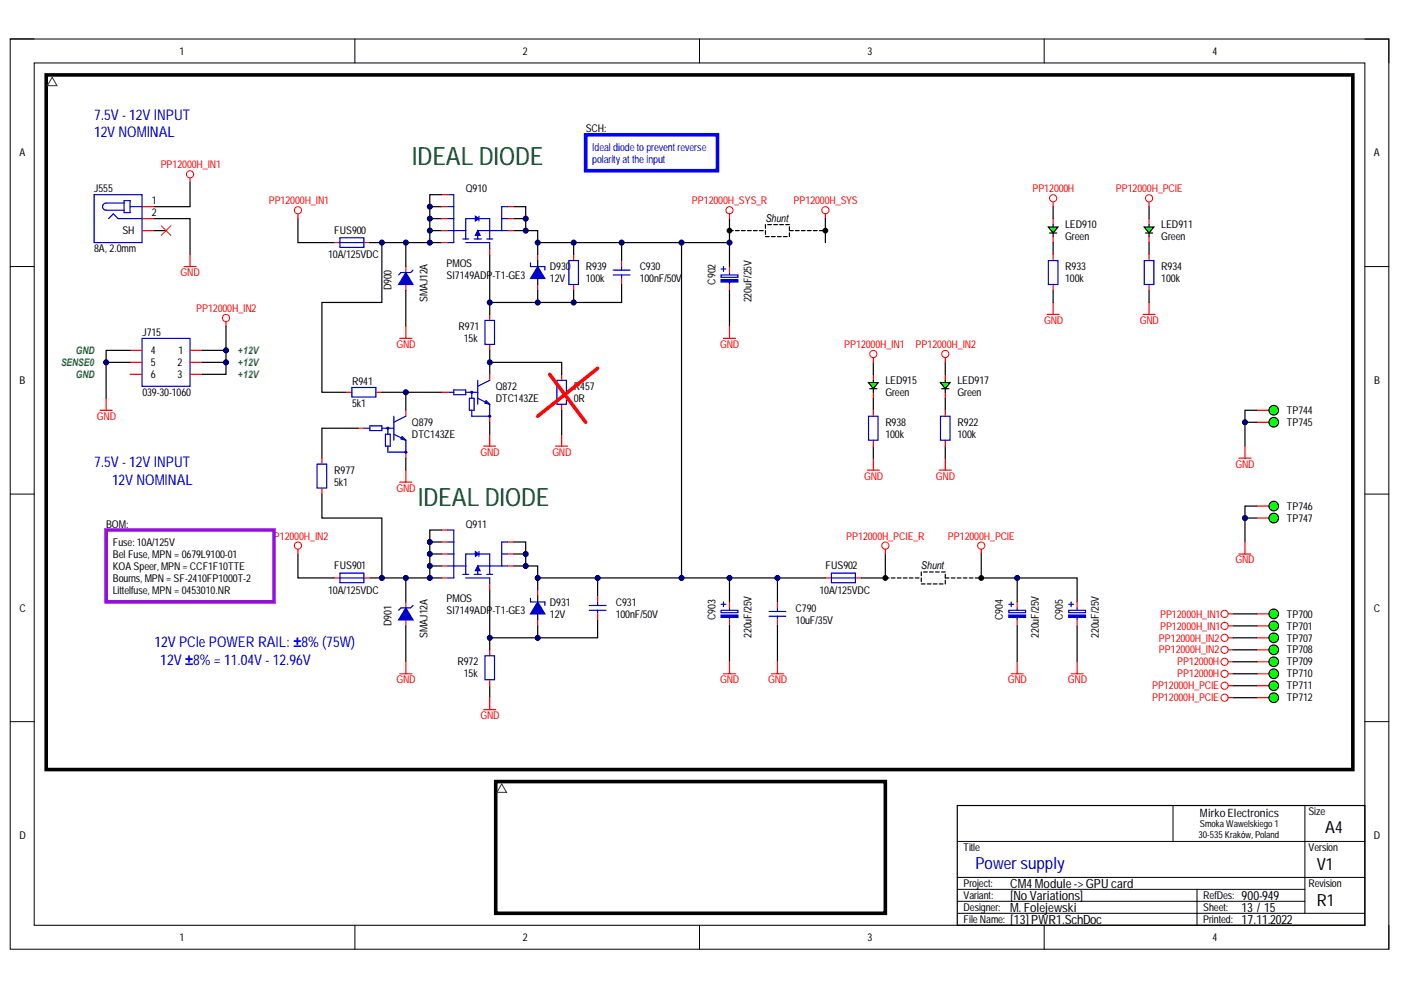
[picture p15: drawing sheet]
<svg xmlns="http://www.w3.org/2000/svg" width="297mm" height="210mm" viewBox="0 0 297 210" stroke-linecap="round" stroke-linejoin="round" font-family="sans-serif">
<defs><g id="words">
<g font-size="5.3" fill="#060">
<text x="87.3" y="35.1">IDEAL DIODE</text>
<text x="88.6" y="107.4">IDEAL DIODE</text>
</g>
<g font-size="3.5">
<text x="281" y="176.6">A4</text>
<text x="279.2" y="184.5">V1</text>
<text x="279.2" y="192.1">R1</text>
</g>
<text font-size="3.5" fill="#00c" x="206.8" y="184.3">Power supply</text>
<g font-size="3.1" fill="#00f">
<text x="20" y="25.3">7.5V - 12V INPUT</text>
<text x="20" y="29.1">12V NOMINAL</text>
<text x="20" y="99">7.5V - 12V INPUT</text>
<text x="23.8" y="102.8">12V NOMINAL</text>
<text x="32.7" y="137.1">12V PCIe POWER RAIL: ±8% (75W)</text>
<text x="34" y="140.9">12V ±8% = 11.04V - 12.96V</text>
</g>
<g font-size="2.7">
<text x="214.2" y="188.2">CM4 Module -&gt; GPU card</text>
<text x="214.2" y="190.8">[No Variations]</text>
<text x="263.2" y="190.8">900-949</text>
<text x="214.2" y="195.8">[13]PWR1.SchDoc</text>
<text x="214.2" y="193.3">M. Folejewski</text>
<text x="263.2" y="195.8">17.11.2022</text>
<text x="263.2" y="193.3">13 / 15</text>
</g>
<text font-size="2.4" x="254.4" y="173.3">Mirko Electronics</text>
<g font-size="2.3">
<text x="38" y="11.6">1</text>
<text x="110.9" y="11.6">2</text>
<text x="183.9" y="11.6">3</text>
<text x="257" y="11.6">4</text>
<text x="124.2" y="28">SCH:</text>
<text x="4.1" y="33.1">A</text>
<text x="291.3" y="33.1">A</text>
<text x="20" y="40.8">J555</text>
<text x="98.8" y="40.8">Q910</text>
<text x="32.2" y="43.3">1</text>
<text x="32.2" y="45.9">2</text>
<text x="162.3" y="47.1">Shunt</text>
<text x="20" y="53.5">8A, 2.0mm</text>
<text x="26" y="49.7">SH</text>
<text x="70.9" y="49.7">FUS900</text>
<text x="225.8" y="48.4">LED910</text>
<text x="225.8" y="50.9">Green</text>
<text x="246.2" y="48.4">LED911</text>
<text x="246.2" y="50.9">Green</text>
<text x="69.6" y="54.7">10A/125VDC</text>
<text x="94.7" y="59.1">SI7149ADP-T1-GE3</text>
<text x="94.7" y="56.5">PMOS</text>
<text x="116.6" y="57.3">D930</text>
<text x="116.6" y="59.8">12V</text>
<text x="124.2" y="57.3">R939</text>
<text x="124.2" y="59.8">100k</text>
<text x="135.6" y="57.3">C930</text>
<text x="135.6" y="59.8">100nF/50V</text>
<text x="225.8" y="57.3">R933</text>
<text x="225.8" y="59.8">100k</text>
<text x="246.2" y="57.3">R934</text>
<text x="246.2" y="59.8">100k</text>
<text x="83" y="61.6" transform="rotate(-90 83 61.6)">D900</text>
<text x="90.6" y="64.1" transform="rotate(-90 90.6 64.1)">SMAJ12A</text>
<text x="151.7" y="60.3" transform="rotate(-90 151.7 60.3)">C902</text>
<text x="159.3" y="64.1" transform="rotate(-90 159.3 64.1)">220uF/25V</text>
<text x="30.2" y="71.2">J715</text>
<text x="97.2" y="70">R971</text>
<text x="32" y="77.6">5</text>
<text x="32" y="75">4</text>
<text x="37.6" y="77.6">2</text>
<text x="37.9" y="75">1</text>
<text x="98.3" y="72.5">15k</text>
<text x="4.1" y="81.4">B</text>
<text x="30.2" y="84">039-30-1060</text>
<text x="32" y="80.1">6</text>
<text x="37.6" y="80.1">3</text>
<text x="74.7" y="81.7">R941</text>
<text x="105.1" y="82.7">Q872</text>
<text x="121.7" y="82.7">R457</text>
<text x="187.7" y="81.4">LED915</text>
<text x="187.7" y="84">Green</text>
<text x="203" y="81.4">LED917</text>
<text x="203" y="84">Green</text>
<text x="291.4" y="81.4">B</text>
<text x="74.7" y="86.3">5k1</text>
<text x="105.1" y="85.2">DTC143ZE</text>
<text x="121.7" y="85.2">0R</text>
<text x="272.9" y="87.8">TP744</text>
<text x="87.3" y="90.3">Q879</text>
<text x="87.3" y="92.8">DTC143ZE</text>
<text x="187.7" y="90.3">R938</text>
<text x="187.7" y="92.8">100k</text>
<text x="203" y="90.3">R922</text>
<text x="203" y="92.8">100k</text>
<text x="272.9" y="90.3">TP745</text>
<text x="70.9" y="100.4">R977</text>
<text x="70.9" y="103">5k1</text>
<text x="22.5" y="111.9">BOM:</text>
<text x="98.8" y="111.9">Q911</text>
<text x="272.9" y="108.1">TP746</text>
<text x="272.9" y="110.6">TP747</text>
<text x="23.9" y="115.8">Fuse: 10A/125V</text>
<text x="23.9" y="118.4">Bel Fuse, MPN = 0679L9100-01</text>
<text x="23.9" y="120.9">KOA Speer, MPN = CCF1F10TTE</text>
<text x="23.9" y="123.4">Bourns, MPN = SF-2410FP1000T-2</text>
<text x="23.9" y="126">Littelfuse, MPN = 0453010.NR</text>
<text x="69.6" y="125.9">10A/125VDC</text>
<text x="70.9" y="120.7">FUS901</text>
<text x="173.8" y="125.9">10A/125VDC</text>
<text x="175" y="120.7">FUS902</text>
<text x="195.3" y="120.7">Shunt</text>
<text x="4.1" y="129.7">C</text>
<text x="94.7" y="130.2">SI7149ADP-T1-GE3</text>
<text x="94.7" y="127.7">PMOS</text>
<text x="116.6" y="128.4">D931</text>
<text x="116.6" y="130.9">12V</text>
<text x="130.6" y="128.4">C931</text>
<text x="130.6" y="130.9">100nF/50V</text>
<text x="151.7" y="131.5" transform="rotate(-90 151.7 131.5)">C903</text>
<text x="168.7" y="129.7">C790</text>
<text x="212.7" y="131.5" transform="rotate(-90 212.7 131.5)">C904</text>
<text x="225.3" y="131.5" transform="rotate(-90 225.3 131.5)">C905</text>
<text x="272.9" y="130.9">TP700</text>
<text x="291.3" y="129.7">C</text>
<text x="83" y="132.7" transform="rotate(-90 83 132.7)">D901</text>
<text x="90.6" y="135.3" transform="rotate(-90 90.6 135.3)">SMAJ12A</text>
<text x="159.3" y="135.3" transform="rotate(-90 159.3 135.3)">220uF/25V</text>
<text x="168.7" y="132.2">10uF/35V</text>
<text x="220.3" y="135.3" transform="rotate(-90 220.3 135.3)">220uF/25V</text>
<text x="232.9" y="135.3" transform="rotate(-90 232.9 135.3)">220uF/25V</text>
<text x="272.9" y="133.5">TP701</text>
<text x="272.9" y="136">TP707</text>
<text x="97" y="141.1">R972</text>
<text x="98.3" y="143.6">15k</text>
<text x="272.9" y="138.6">TP708</text>
<text x="272.9" y="141.1">TP709</text>
<text x="272.9" y="143.6">TP710</text>
<text x="272.9" y="146.2">TP711</text>
<text x="272.9" y="148.7">TP712</text>
<text x="277.4" y="172.9">Size</text>
<text x="4.1" y="177.9">D</text>
<text x="291.3" y="177.9">D</text>
<text x="204.3" y="180.5">Title</text>
<text x="277.4" y="180.5">Version</text>
<text x="204.3" y="188.1">Project:</text>
<text x="204.3" y="190.6">Variant:</text>
<text x="255.1" y="190.6">RefDes:</text>
<text x="277.4" y="188.1">Revision</text>
<text x="204.3" y="195.7">File Name:</text>
<text x="204.3" y="193.1">Designer:</text>
<text x="255.1" y="195.7">Printed:</text>
<text x="255.1" y="193.1">Sheet:</text>
<text x="38" y="199.5">1</text>
<text x="110.9" y="199.5">2</text>
<text x="183.9" y="199.5">3</text>
<text x="257" y="199.5">4</text>
</g>
<g font-size="2.3" fill="#f00">
<text x="34.1" y="35.7">PP12000H_IN1</text>
<text x="218.9" y="40.8">PP12000H</text>
<text x="236.6" y="40.8">PP12000H_PCIE</text>
<text x="57" y="43.3">PP12000H_IN1</text>
<text x="146.7" y="43.3">PP12000H_SYS_R</text>
<text x="168.3" y="43.3">PP12000H_SYS</text>
<text x="38.3" y="58.5">GND</text>
<text x="41.6" y="66.2">PP12000H_IN2</text>
<text x="221.4" y="68.7">GND</text>
<text x="241.7" y="68.7">GND</text>
<text x="84" y="73.8">GND</text>
<text x="152.7" y="73.8">GND</text>
<text x="179" y="73.8">PP12000H_IN1</text>
<text x="194.1" y="73.8">PP12000H_IN2</text>
<text x="20.5" y="89">GND</text>
<text x="101.9" y="96.6">GND</text>
<text x="117.1" y="96.6">GND</text>
<text x="183.2" y="101.7">GND</text>
<text x="198.4" y="101.7">GND</text>
<text x="261.9" y="99.2">GND</text>
<text x="84" y="104.3">GND</text>
<text x="56.8" y="114.4">PP12000H_IN2</text>
<text x="179.4" y="114.4">PP12000H_PCIE_R</text>
<text x="201" y="114.4">PP12000H_PCIE</text>
<text x="261.9" y="119.5">GND</text>
<text x="246" y="130.9">PP12000H_IN1</text>
<text x="245.7" y="136">PP12000H_IN2</text>
<text x="246" y="133.5">PP12000H_IN1</text>
<text x="245.7" y="138.6">PP12000H_IN2</text>
<text x="249.6" y="143.6">PP12000H</text>
<text x="249.6" y="141.1">PP12000H</text>
<text x="84" y="144.9">GND</text>
<text x="152.7" y="144.9">GND</text>
<text x="162.9" y="144.9">GND</text>
<text x="213.7" y="144.9">GND</text>
<text x="226.4" y="144.9">GND</text>
<text x="244.3" y="146.2">PP12000H_PCIE</text>
<text x="244.3" y="148.7">PP12000H_PCIE</text>
<text x="101.9" y="152.5">GND</text>
</g>
<g font-size="2.3" fill="#00f">
<text x="125.6" y="32">Ideal diode to prevent reverse</text>
<text x="125.6" y="34.6">polarity at the input</text>
</g>
<g font-size="2.2" fill="#38761d">
<text x="12.9" y="77.6">SENSE0</text>
<text x="16.1" y="75">GND</text>
<text x="50.5" y="75">+12V</text>
<text x="50.5" y="77.6">+12V</text>
<text x="16.1" y="80.2">GND</text>
<text x="50.5" y="80.2">+12V</text>
</g>
<g font-size="2">
<text x="254.1" y="177.7">30-535 Kraków, Poland</text>
<text x="254.4" y="175.4">Smoka Wawelskiego 1</text>
</g>
</g></defs>
<path d="M2.2 8.3h292.3v193h-292.3z" fill="none" stroke="#000" stroke-width=".21"/>
<path d="M7.3 13.4h282.1v182.8h-282.1z" fill-rule="evenodd" fill="#fff"/>
<g fill="none" stroke="#000" stroke-width=".21">
<path d="M2.2 8.3h5.1M7.3 13.4h282.1v182.8h-282.1zM75.2 8.3v5M148.3 8.3v5M221.4 8.3v5.1M289.4 8.3h5.1v5.1M2.2 56.5h5.1M289.4 56.5h5.1M2.2 104.8h5.1M289.4 104.8h5.1M2.2 153h5.1M289.4 153h5.1"/>
<path d="M203 178.4h86.4M248.7 170.8v7.6M276.7 170.8v22.8M75.2 196.2v5.1M148.3 196.2v5.1M203 188.6h73.7M203 191.1h73.7M203 186h86.4M203 193.6h86.4M221.4 196.2v5.1M253.8 188.6v7.6M294.5 196.2v5.1"/>
</g>
<path d="M203 170.8h86.4v25.4h-86.4z" fill="none" stroke="#000" stroke-width=".25"/>
<path d="M9.8 15.9h277v147.3h-277zM105.1 165.7h82.6v27.9h-82.6z" fill="none" stroke="#000" stroke-width=".76"/>
<path d="M11.1 16.4l1 1.8h-2.1zM106.4 166.2l1 1.8h-2z" fill="none" stroke="#333" stroke-width=".21"/>
<path d="M20 41.3h10.1v10.1h-10.1z" fill-rule="evenodd" fill="#fff"/>
<path d="M20 41.3h10.1v10.1h-10.1zM23 46.4l1-1.1 1 1.1h5.1M26.3 43.1h-3.8a.76 .76 0 0 0-.8 .7 .76 .76 0 0 0 .8 .8h3.8M26.3 42.5h1.3v2.6h-1.3zM27.6 43.8h2.5M163.1 129.6h3.5M163.1 130.7h3.5M164.8 128.9v.7M164.8 130.7v.7" fill="none" stroke="#00c" stroke-width=".25"/>
<path d="M40.3 37.7v1M30.1 43.8h2.6M30.1 48.9h2.6M30.1 46.4h2.6M39 56.5h2.6M40.3 54v2.5M164.8 127.6v1.3M164.8 131.4v1.3M266.5 132.7h2.5" fill="none" stroke="#f00" stroke-width=".25"/>
<path d="M40.3 38.7v5.1h-7.6M32.7 46.4h7.6v7.6M32.7 48.9h2.5" fill="none" stroke="#000" stroke-width=".25"/>
<g fill="none" stroke="#f00" stroke-width=".21">
<path d="M34.2 47.9l2 2M36.2 47.9l-2 2"/>
<circle cx="40.3" cy="37" r=".76"/>
</g>
<circle cx="270.1" cy="132.7" r="1.02" fill="#0f0"/>
<g fill="none" stroke="#000" stroke-width=".25">
<path d="M261.4 132.7h5.1"/>
<circle cx="270.1" cy="132.7" r="1.02"/>
</g>
<circle cx="259.6" cy="142.9" r=".76" fill="none" stroke="#f00" stroke-width=".21"/>
<path d="M266.5 130.2h2.5M260.4 142.9h1" fill="none" stroke="#f00" stroke-width=".25"/>
<circle cx="270.1" cy="130.2" r="1.01" fill="#0f0"/>
<g fill="none" stroke="#000" stroke-width=".25">
<path d="M261.4 130.2h5.1"/>
<circle cx="270.1" cy="130.2" r="1.01"/>
</g>
<circle cx="259.6" cy="140.3" r=".76" fill="none" stroke="#f00" stroke-width=".21"/>
<path d="M266.5 87h2.5M260.4 140.3h1" fill="none" stroke="#f00" stroke-width=".25"/>
<circle cx="270.1" cy="87" r="1.01" fill="#0f0"/>
<circle cx="270.1" cy="87" r="1.01" fill="none" stroke="#000" stroke-width=".25"/>
<path d="M266.5 89.5h2.5" fill="none" stroke="#f00" stroke-width=".25"/>
<circle cx="270.1" cy="89.5" r="1.02" fill="#0f0"/>
<g fill="none" stroke="#000" stroke-width=".25">
<path d="M266.5 89.5h-2.5v5.1"/>
<circle cx="270.1" cy="89.5" r="1.02"/>
</g>
<circle cx="264" cy="89.5" r=".51" fill="#000080"/>
<circle cx="264" cy="89.5" r=".51" fill="none" stroke="#000080" stroke-width=".21"/>
<path d="M262.7 97.1h2.5M264 94.6v2.5" fill="none" stroke="#f00" stroke-width=".25"/>
<path d="M266.5 87h-2.5v2.5" fill="none" stroke="#000" stroke-width=".25"/>
<circle cx="264" cy="89.5" r=".51" fill="#000080"/>
<circle cx="264" cy="89.5" r=".51" fill="none" stroke="#000080" stroke-width=".21"/>
<circle cx="208" cy="115.7" r=".76" fill="none" stroke="#f00" stroke-width=".21"/>
<path d="M223.3 46.4v1.2M223.3 50.2v1.2M222 66.7h2.6M223.3 64.1v2.6M208 116.4v1.1" fill="none" stroke="#f00" stroke-width=".25"/>
<path d="M223.3 47.6v2.6" fill="none" stroke="#000" stroke-width=".25"/>
<path d="M222.3 48.1h2l-1 1.3z" fill="#0f0"/>
<path d="M222.3 48.1h2l-1 1.3zM222.5 49.4h1.5M223.3 43.8v2.6M223.3 51.4v2.6M243.6 47.6v2.6M223.3 61.6v2.5" fill="none" stroke="#000" stroke-width=".25"/>
<path d="M243.6 46.4v1.2M243.6 50.2v1.2M242.4 66.7h2.5M243.6 64.1v2.6" fill="none" stroke="#f00" stroke-width=".25"/>
<path d="M242.6 48.1h2l-1 1.3z" fill="#0f0"/>
<path d="M242.6 48.1h2l-1 1.3zM242.9 49.4h1.5M243.6 43.8v2.6M243.6 51.4v2.6M243.6 61.6v2.5" fill="none" stroke="#000" stroke-width=".25"/>
<path d="M30.1 71.7h10.2v10.2h-10.2z" fill-rule="evenodd" fill="#fff"/>
<path d="M30.1 71.7h10.2v10.2h-10.2z" fill="none" stroke="#00c" stroke-width=".25"/>
<path d="M27.6 74.3h2.5M27.6 79.4h2.5M27.6 76.8h2.5M40.3 74.3h2.5M40.3 79.4h2.5M40.3 76.8h2.5" fill="none" stroke="#f00" stroke-width=".25"/>
<path d="M27.6 74.3h-5.1v10.1" fill="none" stroke="#000" stroke-width=".25"/>
<circle cx="22.5" cy="76.8" r=".51" fill="#000080"/>
<circle cx="22.5" cy="76.8" r=".51" fill="none" stroke="#000080" stroke-width=".21"/>
<path d="M22.5 76.8h5.1" fill="none" stroke="#000" stroke-width=".25"/>
<circle cx="22.5" cy="76.8" r=".51" fill="#000080"/>
<circle cx="22.5" cy="76.8" r=".51" fill="none" stroke="#000080" stroke-width=".21"/>
<path d="M47.9 68.2v1M21.2 87h2.6M22.5 84.4v2.6" fill="none" stroke="#f00" stroke-width=".25"/>
<circle cx="47.9" cy="67.4" r=".76" fill="none" stroke="#f00" stroke-width=".21"/>
<path d="M47.9 74.3v2.5h-5.1" fill="none" stroke="#000" stroke-width=".25"/>
<circle cx="47.9" cy="76.8" r=".51" fill="#000080"/>
<circle cx="47.9" cy="76.8" r=".51" fill="none" stroke="#000080" stroke-width=".21"/>
<circle cx="47.9" cy="74.3" r=".51" fill="#000080"/>
<circle cx="47.9" cy="74.3" r=".51" fill="none" stroke="#000080" stroke-width=".21"/>
<path d="M47.9 76.8v2.6h-5.1" fill="none" stroke="#000" stroke-width=".25"/>
<circle cx="47.9" cy="76.8" r=".51" fill="#000080"/>
<circle cx="47.9" cy="76.8" r=".51" fill="none" stroke="#000080" stroke-width=".21"/>
<path d="M47.9 69.2v5.1h-5.1" fill="none" stroke="#000" stroke-width=".25"/>
<circle cx="47.9" cy="74.3" r=".51" fill="#000080"/>
<circle cx="47.9" cy="74.3" r=".51" fill="none" stroke="#000080" stroke-width=".21"/>
<path d="M86 56.5v1.3M86 60.3v1.3" fill="none" stroke="#f00" stroke-width=".25"/>
<path d="M87.6 57.3l-.5 .5h-2.1l-.5 .5" fill="none" stroke="#00c" stroke-width=".25"/>
<path d="M86 57.8l1.6 2.5h-3.1z" fill-rule="evenodd" fill="#00c"/>
<path d="M86 57.8l1.6 2.5h-3.1zM152.9 57h1M153.4 56.5v1M154.7 57.8v.5M154.7 59.8v.5" fill="none" stroke="#00c" stroke-width=".25"/>
<path d="M154.7 56.5v1.3M154.7 60.3v1.3" fill="none" stroke="#f00" stroke-width=".25"/>
<path d="M152.9 59.3h3.5v.5h-3.5z" fill-rule="evenodd" fill="#00c"/>
<path d="M152.9 59.3h3.5v.5h-3.5z" fill="none" stroke="#00c" stroke-width=".25"/>
<path d="M152.9 58.3h3.5v.5h-3.5z" fill-rule="evenodd" fill="#fff"/>
<path d="M72.1 50.4h5v2h-5zM72.1 51.4h5M152.9 58.3h3.5v.5h-3.5z" fill="none" stroke="#00c" stroke-width=".25"/>
<path d="M70.8 51.4h1.3M77.1 51.4h1.3" fill="none" stroke="#f00" stroke-width=".25"/>
<path d="M78.4 122.5h7.6v5.1" fill="none" stroke="#000" stroke-width=".25"/>
<circle cx="81" cy="122.5" r=".51" fill="#000080"/>
<circle cx="81" cy="122.5" r=".51" fill="none" stroke="#000080" stroke-width=".21"/>
<circle cx="86" cy="122.5" r=".51" fill="#000080"/>
<circle cx="86" cy="122.5" r=".51" fill="none" stroke="#000080" stroke-width=".21"/>
<path d="M63.2 46.4v5h7.6M86 61.6v7.6M154.7 61.6v7.6" fill="none" stroke="#000" stroke-width=".25"/>
<circle cx="63.2" cy="44.6" r=".76" fill="none" stroke="#f00" stroke-width=".21"/>
<path d="M63.2 45.3v1.1M84.8 71.7h2.5M86 69.2v2.5M153.4 71.7h2.5M154.7 69.2v2.5M154.7 127.6v1.3M154.7 131.4v1.3" fill="none" stroke="#f00" stroke-width=".25"/>
<path d="M152.9 128.1h1M153.4 127.6v1M154.7 128.9v.5M154.7 130.9v.5" fill="none" stroke="#00c" stroke-width=".25"/>
<path d="M152.9 130.4h3.5v.5h-3.5z" fill-rule="evenodd" fill="#00c"/>
<path d="M152.9 130.4h3.5v.5h-3.5z" fill="none" stroke="#00c" stroke-width=".25"/>
<path d="M152.9 129.4h3.5v.5h-3.5z" fill-rule="evenodd" fill="#fff"/>
<path d="M72.1 121.5h5v2.1h-5zM72.1 122.5h5M87.6 128.4l-.5 .5h-2.1l-.5 .5M152.9 129.4h3.5v.5h-3.5z" fill="none" stroke="#00c" stroke-width=".25"/>
<path d="M63.2 117.5v5h7.6M154.7 132.7v7.6" fill="none" stroke="#000" stroke-width=".25"/>
<path d="M63.2 116.4v1.1M70.8 122.5h1.3M77.1 122.5h1.3M86 127.6v1.3M86 131.4v1.3M153.4 142.9h2.5M154.7 140.3v2.6" fill="none" stroke="#f00" stroke-width=".25"/>
<circle cx="63.2" cy="115.7" r=".76" fill="none" stroke="#f00" stroke-width=".21"/>
<path d="M86 128.9l1.6 2.5h-3.1z" fill-rule="evenodd" fill="#00c"/>
<path d="M86 128.9l1.6 2.5h-3.1z" fill="none" stroke="#00c" stroke-width=".25"/>
<path d="M78.4 51.4h7.6v5.1" fill="none" stroke="#000" stroke-width=".25"/>
<circle cx="81" cy="51.4" r=".51" fill="#000080"/>
<circle cx="81" cy="51.4" r=".51" fill="none" stroke="#000080" stroke-width=".21"/>
<circle cx="86" cy="51.4" r=".51" fill="#000080"/>
<circle cx="86" cy="51.4" r=".51" fill="none" stroke="#000080" stroke-width=".21"/>
<path d="M22.5 112.4h35.6v15.2h-35.6z" fill-rule="evenodd" fill="#fff"/>
<path d="M22.5 112.4h35.6v15.2h-35.6z" fill="none" stroke="#90f" stroke-width=".76"/>
<path d="M93.7 43.8h-2.6v7.6h2.6M86 132.7v7.6M164.8 132.7v7.6" fill="none" stroke="#000" stroke-width=".25"/>
<path d="M84.8 142.9h2.5M86 140.3v2.6M163.6 142.9h2.5M164.8 140.3v2.6" fill="none" stroke="#f00" stroke-width=".25"/>
<circle cx="91.1" cy="43.8" r=".51" fill="#000080"/>
<circle cx="91.1" cy="43.8" r=".51" fill="none" stroke="#000080" stroke-width=".21"/>
<circle cx="91.1" cy="46.4" r=".51" fill="#000080"/>
<circle cx="91.1" cy="46.4" r=".51" fill="none" stroke="#000080" stroke-width=".21"/>
<circle cx="91.1" cy="48.9" r=".51" fill="#000080"/>
<circle cx="91.1" cy="48.9" r=".51" fill="none" stroke="#000080" stroke-width=".21"/>
<circle cx="91.1" cy="51.4" r=".51" fill="#000080"/>
<circle cx="91.1" cy="51.4" r=".51" fill="none" stroke="#000080" stroke-width=".21"/>
<path d="M91.1 48.9h2.6" fill="none" stroke="#000" stroke-width=".25"/>
<circle cx="91.1" cy="48.9" r=".51" fill="#000080"/>
<circle cx="91.1" cy="48.9" r=".51" fill="none" stroke="#000080" stroke-width=".21"/>
<path d="M91.1 46.4h2.6" fill="none" stroke="#000" stroke-width=".25"/>
<circle cx="91.1" cy="46.4" r=".51" fill="#000080"/>
<circle cx="91.1" cy="46.4" r=".51" fill="none" stroke="#000080" stroke-width=".21"/>
<path d="M86 51.4h5.1" fill="none" stroke="#000" stroke-width=".25"/>
<circle cx="91.1" cy="51.4" r=".51" fill="#000080"/>
<circle cx="91.1" cy="51.4" r=".51" fill="none" stroke="#000080" stroke-width=".21"/>
<circle cx="86" cy="51.4" r=".51" fill="#000080"/>
<circle cx="86" cy="51.4" r=".51" fill="none" stroke="#000080" stroke-width=".21"/>
<path d="M108.9 43.8h2.6v5.1h-2.6" fill="none" stroke="#000" stroke-width=".25"/>
<circle cx="111.5" cy="46.4" r=".51" fill="#000080"/>
<circle cx="111.5" cy="46.4" r=".51" fill="none" stroke="#000080" stroke-width=".21"/>
<circle cx="111.5" cy="48.9" r=".51" fill="#000080"/>
<circle cx="111.5" cy="48.9" r=".51" fill="none" stroke="#000080" stroke-width=".21"/>
<path d="M108.9 46.4h2.6" fill="none" stroke="#000" stroke-width=".25"/>
<circle cx="111.5" cy="46.4" r=".51" fill="#000080"/>
<circle cx="111.5" cy="46.4" r=".51" fill="none" stroke="#000080" stroke-width=".21"/>
<path d="M103.8 66.7v1.2M103.8 73v1.3" fill="none" stroke="#f00" stroke-width=".25"/>
<path d="M102.8 67.9h2v5.1h-2z" fill="none" stroke="#00c" stroke-width=".25"/>
<path d="M103.8 74.3v5.1" fill="none" stroke="#000" stroke-width=".25"/>
<circle cx="103.8" cy="76.8" r=".51" fill="#000080"/>
<circle cx="103.8" cy="76.8" r=".51" fill="none" stroke="#000080" stroke-width=".21"/>
<path d="M102.6 94.6h2.5M103.8 92.1v2.5" fill="none" stroke="#f00" stroke-width=".25"/>
<path d="M103.8 54v12.7" fill="none" stroke="#000" stroke-width=".25"/>
<circle cx="103.8" cy="64.1" r=".51" fill="#000080"/>
<circle cx="103.8" cy="64.1" r=".51" fill="none" stroke="#000080" stroke-width=".21"/>
<path d="M130 57.3h3.6M130 58.3h3.6M131.8 56.5v.8M131.8 58.3v.8" fill="none" stroke="#00c" stroke-width=".25"/>
<path d="M114 54v1.2M131.8 55.2v1.3M131.8 59.1v1.2M114 60.3v1.3" fill="none" stroke="#f00" stroke-width=".25"/>
<path d="M114 56.5l1.5 2.6h-3z" fill-rule="evenodd" fill="#00c"/>
<path d="M112.5 55.7v.8h3v.8M114 56.5l1.5 2.6h-3z" fill="none" stroke="#00c" stroke-width=".25"/>
<path d="M114 51.4v2.6M114 55.2v1.3M114 59.1v1.2" fill="none" stroke="#000" stroke-width=".25"/>
<circle cx="114" cy="51.4" r=".51" fill="#000080"/>
<circle cx="114" cy="51.4" r=".51" fill="none" stroke="#000080" stroke-width=".21"/>
<path d="M131.8 51.4v3.8" fill="none" stroke="#000" stroke-width=".25"/>
<circle cx="131.8" cy="51.4" r=".51" fill="#000080"/>
<circle cx="131.8" cy="51.4" r=".51" fill="none" stroke="#000080" stroke-width=".21"/>
<path d="M131.8 60.3v3.8h-28" fill="none" stroke="#000" stroke-width=".25"/>
<circle cx="121.6" cy="64.1" r=".51" fill="#000080"/>
<circle cx="121.6" cy="64.1" r=".51" fill="none" stroke="#000080" stroke-width=".21"/>
<circle cx="114" cy="64.1" r=".51" fill="#000080"/>
<circle cx="114" cy="64.1" r=".51" fill="none" stroke="#000080" stroke-width=".21"/>
<circle cx="103.8" cy="64.1" r=".51" fill="#000080"/>
<circle cx="103.8" cy="64.1" r=".51" fill="none" stroke="#000080" stroke-width=".21"/>
<path d="M114 61.6v2.5" fill="none" stroke="#000" stroke-width=".25"/>
<circle cx="114" cy="64.1" r=".51" fill="#000080"/>
<circle cx="114" cy="64.1" r=".51" fill="none" stroke="#000080" stroke-width=".21"/>
<path d="M93.7 114.9h-2.6v7.6h2.6" fill="none" stroke="#000" stroke-width=".25"/>
<circle cx="91.1" cy="114.9" r=".51" fill="#000080"/>
<circle cx="91.1" cy="114.9" r=".51" fill="none" stroke="#000080" stroke-width=".21"/>
<circle cx="91.1" cy="117.5" r=".51" fill="#000080"/>
<circle cx="91.1" cy="117.5" r=".51" fill="none" stroke="#000080" stroke-width=".21"/>
<circle cx="91.1" cy="120" r=".51" fill="#000080"/>
<circle cx="91.1" cy="120" r=".51" fill="none" stroke="#000080" stroke-width=".21"/>
<circle cx="91.1" cy="122.5" r=".51" fill="#000080"/>
<circle cx="91.1" cy="122.5" r=".51" fill="none" stroke="#000080" stroke-width=".21"/>
<path d="M91.1 120h2.6" fill="none" stroke="#000" stroke-width=".25"/>
<circle cx="91.1" cy="120" r=".51" fill="#000080"/>
<circle cx="91.1" cy="120" r=".51" fill="none" stroke="#000080" stroke-width=".21"/>
<path d="M91.1 117.5h2.6" fill="none" stroke="#000" stroke-width=".25"/>
<circle cx="91.1" cy="117.5" r=".51" fill="#000080"/>
<circle cx="91.1" cy="117.5" r=".51" fill="none" stroke="#000080" stroke-width=".21"/>
<path d="M86 122.5h5.1" fill="none" stroke="#000" stroke-width=".25"/>
<circle cx="91.1" cy="122.5" r=".51" fill="#000080"/>
<circle cx="91.1" cy="122.5" r=".51" fill="none" stroke="#000080" stroke-width=".21"/>
<circle cx="86" cy="122.5" r=".51" fill="#000080"/>
<circle cx="86" cy="122.5" r=".51" fill="none" stroke="#000080" stroke-width=".21"/>
<path d="M103.8 145.4v2.5" fill="none" stroke="#000" stroke-width=".25"/>
<path d="M103.8 137.8v1.2M114 125.1v1.2M114 131.4v1.3M102.6 150.5h2.5M103.8 144.1v1.3M103.8 147.9v2.6" fill="none" stroke="#f00" stroke-width=".25"/>
<path d="M102.8 139h2v5.1h-2z" fill="none" stroke="#00c" stroke-width=".25"/>
<path d="M114 127.6l1.5 2.6h-3z" fill-rule="evenodd" fill="#00c"/>
<path d="M112.5 126.9v.7h3v.8M114 127.6l1.5 2.6h-3z" fill="none" stroke="#00c" stroke-width=".25"/>
<path d="M103.8 125.1v10.1h22.9v-3.8M114 126.3v1.3M114 130.2v1.2" fill="none" stroke="#000" stroke-width=".25"/>
<circle cx="114" cy="135.2" r=".51" fill="#000080"/>
<circle cx="114" cy="135.2" r=".51" fill="none" stroke="#000080" stroke-width=".21"/>
<circle cx="103.8" cy="135.2" r=".51" fill="#000080"/>
<circle cx="103.8" cy="135.2" r=".51" fill="none" stroke="#000080" stroke-width=".21"/>
<path d="M114 132.7v2.5" fill="none" stroke="#000" stroke-width=".25"/>
<circle cx="114" cy="135.2" r=".51" fill="#000080"/>
<circle cx="114" cy="135.2" r=".51" fill="none" stroke="#000080" stroke-width=".21"/>
<path d="M103.8 135.2v2.6" fill="none" stroke="#000" stroke-width=".25"/>
<circle cx="103.8" cy="135.2" r=".51" fill="#000080"/>
<circle cx="103.8" cy="135.2" r=".51" fill="none" stroke="#000080" stroke-width=".21"/>
<path d="M108.9 114.9h2.6v5.1h-2.6" fill="none" stroke="#000" stroke-width=".25"/>
<circle cx="111.5" cy="117.5" r=".51" fill="#000080"/>
<circle cx="111.5" cy="117.5" r=".51" fill="none" stroke="#000080" stroke-width=".21"/>
<circle cx="111.5" cy="120" r=".51" fill="#000080"/>
<circle cx="111.5" cy="120" r=".51" fill="none" stroke="#000080" stroke-width=".21"/>
<path d="M108.9 117.5h2.6" fill="none" stroke="#000" stroke-width=".25"/>
<circle cx="111.5" cy="117.5" r=".51" fill="#000080"/>
<circle cx="111.5" cy="117.5" r=".51" fill="none" stroke="#000080" stroke-width=".21"/>
<path d="M154.7 122.5v5.1" fill="none" stroke="#000" stroke-width=".25"/>
<circle cx="154.7" cy="122.5" r=".51" fill="#000080"/>
<circle cx="154.7" cy="122.5" r=".51" fill="none" stroke="#000080" stroke-width=".21"/>
<path d="M114 122.5v2.6" fill="none" stroke="#000" stroke-width=".25"/>
<circle cx="114" cy="122.5" r=".51" fill="#000080"/>
<circle cx="114" cy="122.5" r=".51" fill="none" stroke="#000080" stroke-width=".21"/>
<path d="M124.9 128.4h3.6M124.9 129.4h3.6M126.7 127.6v.8M126.7 129.4v.8" fill="none" stroke="#00c" stroke-width=".25"/>
<path d="M126.7 126.3v1.3M126.7 130.2v1.2" fill="none" stroke="#f00" stroke-width=".25"/>
<path d="M126.7 122.5v3.8" fill="none" stroke="#000" stroke-width=".25"/>
<circle cx="126.7" cy="122.5" r=".51" fill="#000080"/>
<circle cx="126.7" cy="122.5" r=".51" fill="none" stroke="#000080" stroke-width=".21"/>
<path d="M111.5 120h2.5v2.5h50.8v5.1" fill="none" stroke="#000" stroke-width=".25"/>
<circle cx="111.5" cy="120" r=".51" fill="#000080"/>
<circle cx="111.5" cy="120" r=".51" fill="none" stroke="#000080" stroke-width=".21"/>
<circle cx="114" cy="122.5" r=".51" fill="#000080"/>
<circle cx="114" cy="122.5" r=".51" fill="none" stroke="#000080" stroke-width=".21"/>
<circle cx="126.7" cy="122.5" r=".51" fill="#000080"/>
<circle cx="126.7" cy="122.5" r=".51" fill="none" stroke="#000080" stroke-width=".21"/>
<circle cx="144.5" cy="122.5" r=".51" fill="#000080"/>
<circle cx="144.5" cy="122.5" r=".51" fill="none" stroke="#000080" stroke-width=".21"/>
<circle cx="154.7" cy="122.5" r=".51" fill="#000080"/>
<circle cx="154.7" cy="122.5" r=".51" fill="none" stroke="#000080" stroke-width=".21"/>
<circle cx="164.8" cy="122.5" r=".51" fill="#000080"/>
<circle cx="164.8" cy="122.5" r=".51" fill="none" stroke="#000080" stroke-width=".21"/>
<g fill="none" stroke="#f00" stroke-width=".21">
<circle cx="175" cy="44.6" r=".76"/>
<circle cx="259.6" cy="135.2" r=".76"/>
<circle cx="259.6" cy="130.2" r=".76"/>
</g>
<path d="M175 45.3v1.1M260.4 130.2h1M260.4 135.2h1M266.5 135.2h2.5" fill="none" stroke="#f00" stroke-width=".25"/>
<circle cx="270.1" cy="135.2" r="1.01" fill="#0f0"/>
<circle cx="270.1" cy="135.2" r="1.01" fill="none" stroke="#000" stroke-width=".25"/>
<path d="M266.5 137.8h2.5" fill="none" stroke="#f00" stroke-width=".25"/>
<circle cx="270.1" cy="137.8" r="1.02" fill="#0f0"/>
<circle cx="270.1" cy="137.8" r="1.02" fill="none" stroke="#000" stroke-width=".25"/>
<path d="M266.5 140.3h2.5" fill="none" stroke="#f00" stroke-width=".25"/>
<circle cx="270.1" cy="140.3" r="1.01" fill="#0f0"/>
<circle cx="270.1" cy="140.3" r="1.01" fill="none" stroke="#000" stroke-width=".25"/>
<path d="M266.5 142.9h2.5" fill="none" stroke="#f00" stroke-width=".25"/>
<circle cx="270.1" cy="142.9" r="1.02" fill="#0f0"/>
<g fill="none" stroke="#000" stroke-width=".25">
<path d="M261.4 137.8h5.1M261.4 135.2h5.1M261.4 142.9h5.1M261.4 140.3h5.1"/>
<circle cx="270.1" cy="142.9" r="1.02"/>
</g>
<g fill="none" stroke="#f00" stroke-width=".21">
<circle cx="259.6" cy="132.7" r=".76"/>
<circle cx="259.6" cy="137.8" r=".76"/>
</g>
<path d="M215.7 127.6v1.3M215.7 131.4v1.3M260.4 132.7h1M260.4 137.8h1" fill="none" stroke="#f00" stroke-width=".25"/>
<path d="M213.9 128.1h1M214.4 127.6v1M215.7 128.9v.5M215.7 130.9v.5" fill="none" stroke="#00c" stroke-width=".25"/>
<path d="M213.9 130.4h3.5v.5h-3.5z" fill-rule="evenodd" fill="#00c"/>
<path d="M213.9 130.4h3.5v.5h-3.5z" fill="none" stroke="#00c" stroke-width=".25"/>
<path d="M213.9 129.4h3.5v.5h-3.5z" fill-rule="evenodd" fill="#fff"/>
<path d="M176.3 121.5h5.1v2.1h-5.1zM176.3 122.5h5.1M213.9 129.4h3.5v.5h-3.5z" fill="none" stroke="#00c" stroke-width=".25"/>
<path d="M187.7 117.5v5h-5.1M215.7 132.7v7.6" fill="none" stroke="#000" stroke-width=".25"/>
<path d="M175 122.5h1.3M181.4 122.5h1.2M214.4 142.9h2.5M215.7 140.3v2.6M266.5 145.4h2.5" fill="none" stroke="#f00" stroke-width=".25"/>
<circle cx="270.1" cy="145.4" r="1.01" fill="#0f0"/>
<circle cx="270.1" cy="145.4" r="1.01" fill="none" stroke="#000" stroke-width=".25"/>
<path d="M266.5 147.9h2.5" fill="none" stroke="#f00" stroke-width=".25"/>
<circle cx="270.1" cy="147.9" r="1.02" fill="#0f0"/>
<g fill="none" stroke="#000" stroke-width=".25">
<path d="M208 117.5v5h20.4v5.1M187.7 122.5h.8M189 122.5h.8M190.2 122.5h.8M191.5 122.5h.8M192.8 122.5h.8M194.1 122.5h.8M195.3 121.3v.8M195.3 122.5v.8M195.3 123.8h.8M195.8 121.3h.8M196.6 123.8h.8"/>
<path d="M197.1 121.3h.8M197.9 123.8h.8M198.4 121.3h.7M199.1 123.8h.8M199.6 121.3h.8M200.4 121.7v.8h.8M200.4 123v.8M201.7 122.5h.8M203 122.5h.8M204.2 122.5h.8M205.5 122.5h.8M206.8 122.5h.8"/>
<path d="M261.4 147.9h5.1M261.4 145.4h5.1"/>
<circle cx="270.1" cy="147.9" r="1.02"/>
</g>
<g fill="none" stroke="#f00" stroke-width=".21">
<circle cx="259.6" cy="145.4" r=".76"/>
<circle cx="259.6" cy="147.9" r=".76"/>
</g>
<path d="M260.4 145.4h1M260.4 147.9h1" fill="none" stroke="#f00" stroke-width=".25"/>
<circle cx="215.7" cy="122.5" r=".51" fill="#000080"/>
<circle cx="215.7" cy="122.5" r=".51" fill="none" stroke="#000080" stroke-width=".21"/>
<g fill="#000">
<circle cx="187.7" cy="122.5" r=".51"/>
<circle cx="208" cy="122.5" r=".51"/>
</g>
<g fill="none" stroke="#000" stroke-width=".21">
<circle cx="187.7" cy="122.5" r=".51"/>
<circle cx="208" cy="122.5" r=".51"/>
</g>
<circle cx="187.7" cy="115.7" r=".76" fill="none" stroke="#f00" stroke-width=".21"/>
<path d="M187.7 116.4v1.1M228.4 127.6v1.3M228.4 131.4v1.3" fill="none" stroke="#f00" stroke-width=".25"/>
<path d="M226.6 128.1h1M227.1 127.6v1M228.4 128.9v.5M228.4 130.9v.5" fill="none" stroke="#00c" stroke-width=".25"/>
<path d="M226.6 130.4h3.6v.5h-3.6z" fill-rule="evenodd" fill="#00c"/>
<path d="M226.6 130.4h3.6v.5h-3.6z" fill="none" stroke="#00c" stroke-width=".25"/>
<path d="M226.6 129.4h3.6v.5h-3.6z" fill-rule="evenodd" fill="#fff"/>
<path d="M226.6 129.4h3.6v.5h-3.6z" fill="none" stroke="#00c" stroke-width=".25"/>
<path d="M228.4 132.7v7.6" fill="none" stroke="#000" stroke-width=".25"/>
<path d="M266.5 107.3h2.5M227.1 142.9h2.5M228.4 140.3v2.6" fill="none" stroke="#f00" stroke-width=".25"/>
<circle cx="270.1" cy="107.3" r="1.01" fill="#0f0"/>
<g fill="none" stroke="#000" stroke-width=".25">
<path d="M266.5 109.8h-2.5v5.1"/>
<circle cx="270.1" cy="107.3" r="1.01"/>
</g>
<circle cx="264" cy="109.8" r=".51" fill="#000080"/>
<circle cx="264" cy="109.8" r=".51" fill="none" stroke="#000080" stroke-width=".21"/>
<path d="M262.7 117.5h2.5M264 114.9v2.6" fill="none" stroke="#f00" stroke-width=".25"/>
<path d="M266.5 107.3h-2.5v2.5" fill="none" stroke="#000" stroke-width=".25"/>
<circle cx="264" cy="109.8" r=".51" fill="#000080"/>
<circle cx="264" cy="109.8" r=".51" fill="none" stroke="#000080" stroke-width=".21"/>
<path d="M266.5 109.8h2.5" fill="none" stroke="#f00" stroke-width=".25"/>
<circle cx="270.1" cy="109.8" r="1.02" fill="#0f0"/>
<g fill="none" stroke="#000" stroke-width=".25">
<path d="M144.5 51.4h10.2v5.1"/>
<circle cx="270.1" cy="109.8" r="1.02"/>
</g>
<circle cx="144.5" cy="51.4" r=".51" fill="#000080"/>
<circle cx="144.5" cy="51.4" r=".51" fill="none" stroke="#000080" stroke-width=".21"/>
<circle cx="154.7" cy="51.4" r=".51" fill="#000080"/>
<circle cx="154.7" cy="51.4" r=".51" fill="none" stroke="#000080" stroke-width=".21"/>
<g fill="none" stroke="#f00" stroke-width=".21">
<circle cx="223.3" cy="42" r=".76"/>
<circle cx="243.6" cy="42" r=".76"/>
</g>
<path d="M223.3 42.8v1M243.6 42.8v1" fill="none" stroke="#f00" stroke-width=".25"/>
<path d="M154.7 46.4v5" fill="none" stroke="#000" stroke-width=".25"/>
<circle cx="154.7" cy="51.4" r=".51" fill="#000080"/>
<circle cx="154.7" cy="51.4" r=".51" fill="none" stroke="#000080" stroke-width=".21"/>
<g fill="none" stroke="#000" stroke-width=".25">
<path d="M154.7 48.9h.8M155.9 48.9h.8M157.2 48.9h.8M158.5 48.9h.8M159.7 48.9h.8M161 48.9h.8M162.3 47.6v.8M162.3 48.9v.8M162.3 50.2h.8M162.8 47.6h.8M163.6 50.2h.8M164 47.6h.8"/>
<path d="M164.8 50.2h.8M165.3 47.6h.8M166.1 50.2h.8M166.6 47.6h.8M167.4 48.1v.8h.8M167.4 49.4v.8M168.6 48.9h.8M169.9 48.9h.8M171.2 48.9h.8M172.5 48.9h.8M173.7 48.9h.8M175 46.4v5"/>
</g>
<g fill="#000">
<circle cx="154.7" cy="48.9" r=".51"/>
<circle cx="175" cy="48.9" r=".51"/>
</g>
<g fill="none" stroke="#000" stroke-width=".21">
<circle cx="154.7" cy="48.9" r=".51"/>
<circle cx="175" cy="48.9" r=".51"/>
</g>
<circle cx="154.7" cy="44.6" r=".76" fill="none" stroke="#f00" stroke-width=".21"/>
<path d="M154.7 45.3v1.1" fill="none" stroke="#f00" stroke-width=".25"/>
<path d="M124.2 28.6h27.9v7.6h-27.9z" fill-rule="evenodd" fill="#fff"/>
<path d="M124.2 28.6h27.9v7.6h-27.9z" fill="none" stroke="#00f" stroke-width=".76"/>
<path d="M101.3 48.9l.5 1h-1z" fill="#00c"/>
<path d="M101.3 48.9l.5 1h-1z" fill="none" stroke="#00c" stroke-width=".25"/>
<path d="M100.8 45.8l.7 .6-.7 .5z" fill="#00c"/>
<g fill="none" stroke="#00c" stroke-width=".25">
<path d="M94.9 46.4h1.3M94.9 41.3h1.3v10.1h-1.3M94.9 48.9h3.8M94.9 43.8h1.3M98.1 50.7h1.3M98.7 50.7v-4.3h5.1v4.3M98.7 51.4h5.1v1.3M100.5 50.7h1.6M100.8 45.8l.7 .6-.7 .5zM101.5 45.8v1.1M103.2 50.7h1.3M106.4 46.4h1.2"/>
<path d="M107.6 48.9h-6.3v1.8M107.6 43.8h-1.2v5.1"/>
</g>
<path d="M93.7 48.9h1.2M93.7 51.4h1.2M93.7 46.4h1.2M93.7 43.8h1.2M93.7 41.3h1.2M103.8 52.7v1.3M107.6 48.9h1.3M107.6 46.4h1.3M107.6 43.8h1.3" fill="none" stroke="#f00" stroke-width=".25"/>
<path d="M93.7 41.3h-2.6v2.5" fill="none" stroke="#000" stroke-width=".25"/>
<circle cx="91.1" cy="43.8" r=".51" fill="#000080"/>
<circle cx="91.1" cy="43.8" r=".51" fill="none" stroke="#000080" stroke-width=".21"/>
<path d="M101.3 120l.5 1h-1z" fill="#00c"/>
<path d="M101.3 120l.5 1h-1z" fill="none" stroke="#00c" stroke-width=".25"/>
<path d="M100.8 117l.7 .5-.7 .5z" fill="#00c"/>
<g fill="none" stroke="#00c" stroke-width=".25">
<path d="M94.9 117.5h1.3M94.9 112.4h1.3v10.1h-1.3M94.9 120h3.8M94.9 114.9h1.3M100.8 117l.7 .5-.7 .5zM101.5 117v1M106.4 117.5h1.2M107.6 120h-6.3v1.8M107.6 114.9h-1.2v5.1M98.1 121.8h1.3M98.7 121.8v-4.3h5.1v4.3M98.7 122.5h5.1v1.3"/>
<path d="M100.5 121.8h1.6M103.2 121.8h1.3"/>
</g>
<path d="M93.7 120h1.2M93.7 117.5h1.2M93.7 114.9h1.2M93.7 112.4h1.2M107.6 120h1.3M107.6 117.5h1.3M107.6 114.9h1.3M93.7 122.5h1.2M103.8 123.8v1.3" fill="none" stroke="#f00" stroke-width=".25"/>
<path d="M93.7 112.4h-2.6v2.5" fill="none" stroke="#000" stroke-width=".25"/>
<circle cx="91.1" cy="114.9" r=".51" fill="#000080"/>
<circle cx="91.1" cy="114.9" r=".51" fill="none" stroke="#000080" stroke-width=".21"/>
<path d="M103.8 79.4v1.2M73.3 83.2h1.3M79.7 83.2h1.3M93.7 83.2h1.2M103.8 88.3v1.2" fill="none" stroke="#f00" stroke-width=".25"/>
<g fill="none" stroke="#00c" stroke-width=".25">
<path d="M74.6 82.2h5.1v2h-5.1zM94.9 83.2h1.3M96.2 82.7h2.5v1h-2.5zM98.7 83.2h2.6M99.5 84.4h1v2.6h-1zM100 83.2v1.2M101.3 84.4l2.5 1.3M101.3 80.6v5.1M103.1 85l.7 .7-1-.2zM103.1 85.2v.3M103.8 85.7v2.6h-3.8v-1.3M103.8 80.6l-2.5 1.3"/>
<circle cx="100" cy="83.2" r=".18"/>
<circle cx="103.8" cy="88.3" r=".18"/>
</g>
<path d="M81 83.2h12.7M103.8 89.5v2.6" fill="none" stroke="#000" stroke-width=".25"/>
<circle cx="86" cy="83.2" r=".51" fill="#000080"/>
<circle cx="86" cy="83.2" r=".51" fill="none" stroke="#000080" stroke-width=".21"/>
<path d="M81 51.4v12.7h-12.7v19.1h5" fill="none" stroke="#000" stroke-width=".25"/>
<circle cx="81" cy="51.4" r=".51" fill="#000080"/>
<circle cx="81" cy="51.4" r=".51" fill="none" stroke="#000080" stroke-width=".21"/>
<path d="M119.1 79.4v1.2M119.1 85.7v1.3" fill="none" stroke="#f00" stroke-width=".25"/>
<path d="M118.1 80.6h2v5.1h-2z" fill="none" stroke="#00c" stroke-width=".25"/>
<path d="M103.8 76.8h15.3v2.6" fill="none" stroke="#000" stroke-width=".25"/>
<circle cx="103.8" cy="76.8" r=".51" fill="#000080"/>
<circle cx="103.8" cy="76.8" r=".51" fill="none" stroke="#000080" stroke-width=".21"/>
<path d="M75.9 90.8h1.2M86 87v1.3M86 95.9v1.2M117.8 94.6h2.6M119.1 92.1v2.5" fill="none" stroke="#f00" stroke-width=".25"/>
<path d="M86 83.2v3.8M119.1 87v5.1" fill="none" stroke="#000" stroke-width=".25"/>
<path d="M116.5 79.4l7.7 10.1M126.7 78.1l-12.7 10.2" fill="none" stroke="#f00" stroke-width=".76"/>
<g fill="none" stroke="#00c" stroke-width=".25">
<path d="M77.1 90.8h1.3M78.4 90.3h2.6v1h-2.6zM81 90.8h2.5M81.7 92.1h1v2.5h-1zM82.2 90.8v1.3M83.5 92.1l2.5 1.2M83.5 88.3v5M85.3 92.6l.7 .7-1-.2zM85.3 92.8v.3M86 93.3v2.6h-3.8v-1.3M86 88.3l-2.5 1.2"/>
<circle cx="82.2" cy="90.8" r=".18"/>
<circle cx="86" cy="95.9" r=".18"/>
</g>
<circle cx="86" cy="83.2" r=".51" fill="#000080"/>
<circle cx="86" cy="83.2" r=".51" fill="none" stroke="#000080" stroke-width=".21"/>
<path d="M68.3 97.1v1.3M86 99.7v2.5M68.3 103.5v1.3M84.8 102.2h2.5" fill="none" stroke="#f00" stroke-width=".25"/>
<path d="M75.9 90.8h-7.6v6.3M86 97.1v2.6M68.3 104.8v5h12.7v12.7" fill="none" stroke="#000" stroke-width=".25"/>
<path d="M67.2 98.4h2.1v5.1h-2.1z" fill="none" stroke="#00c" stroke-width=".25"/>
<circle cx="81" cy="122.5" r=".51" fill="#000080"/>
<circle cx="81" cy="122.5" r=".51" fill="none" stroke="#000080" stroke-width=".21"/>
<path d="M223.3 54v1.2M243.6 54v1.2M185.2 79.4v1.2M223.3 60.3v1.3M243.6 60.3v1.3M183.9 99.7h2.5M185.2 83.2v1.3M185.2 97.1v2.6" fill="none" stroke="#f00" stroke-width=".25"/>
<path d="M222.3 55.2h2v5.1h-2zM242.6 55.2h2v5.1h-2z" fill="none" stroke="#00c" stroke-width=".25"/>
<path d="M185.2 80.6v2.6" fill="none" stroke="#000" stroke-width=".25"/>
<path d="M184.1 81.1h2.1l-1 1.3z" fill="#0f0"/>
<path d="M185.2 76.8v2.6M184.1 81.1h2.1l-1 1.3zM184.4 82.4h1.5M185.2 84.5v2.5M185.2 94.6v2.5M200.4 80.6v2.6" fill="none" stroke="#000" stroke-width=".25"/>
<path d="M200.4 79.4v1.2M185.2 87v1.3M185.2 93.3v1.3M199.1 99.7h2.6M200.4 83.2v1.3M200.4 97.1v2.6" fill="none" stroke="#f00" stroke-width=".25"/>
<path d="M184.1 88.3h2.1v5h-2.1z" fill="none" stroke="#00c" stroke-width=".25"/>
<path d="M199.4 81.1h2l-1 1.3z" fill="#0f0"/>
<path d="M111.5 48.9h2.5v2.5h30.5v71.1M200.4 76.8v2.6M199.4 81.1h2l-1 1.3zM199.7 82.4h1.5M200.4 84.5v2.5M200.4 94.6v2.5" fill="none" stroke="#000" stroke-width=".25"/>
<path d="M121.6 54v1.2M121.6 60.3v1.3M185.2 75.8v1M200.4 75.8v1M200.4 87v1.3M200.4 93.3v1.3" fill="none" stroke="#f00" stroke-width=".25"/>
<path d="M120.6 55.2h2v5.1h-2zM199.4 88.3h2v5h-2z" fill="none" stroke="#00c" stroke-width=".25"/>
<g fill="none" stroke="#f00" stroke-width=".21">
<circle cx="185.2" cy="75.1" r=".76"/>
<circle cx="200.4" cy="75.1" r=".76"/>
</g>
<circle cx="144.5" cy="122.5" r=".51" fill="#000080"/>
<circle cx="144.5" cy="122.5" r=".51" fill="none" stroke="#000080" stroke-width=".21"/>
<circle cx="144.5" cy="51.4" r=".51" fill="#000080"/>
<circle cx="144.5" cy="51.4" r=".51" fill="none" stroke="#000080" stroke-width=".21"/>
<circle cx="131.8" cy="51.4" r=".51" fill="#000080"/>
<circle cx="131.8" cy="51.4" r=".51" fill="none" stroke="#000080" stroke-width=".21"/>
<circle cx="121.6" cy="51.4" r=".51" fill="#000080"/>
<circle cx="121.6" cy="51.4" r=".51" fill="none" stroke="#000080" stroke-width=".21"/>
<circle cx="114" cy="51.4" r=".51" fill="#000080"/>
<circle cx="114" cy="51.4" r=".51" fill="none" stroke="#000080" stroke-width=".21"/>
<circle cx="111.5" cy="48.9" r=".51" fill="#000080"/>
<circle cx="111.5" cy="48.9" r=".51" fill="none" stroke="#000080" stroke-width=".21"/>
<path d="M121.6 61.6v2.5" fill="none" stroke="#000" stroke-width=".25"/>
<circle cx="121.6" cy="64.1" r=".51" fill="#000080"/>
<circle cx="121.6" cy="64.1" r=".51" fill="none" stroke="#000080" stroke-width=".21"/>
<path d="M121.6 51.4v2.6" fill="none" stroke="#000" stroke-width=".25"/>
<circle cx="121.6" cy="51.4" r=".51" fill="#000080"/>
<circle cx="121.6" cy="51.4" r=".51" fill="none" stroke="#000080" stroke-width=".21"/>
<path d="M164.8 122.5h10.2" fill="none" stroke="#000" stroke-width=".25"/>
<circle cx="164.8" cy="122.5" r=".51" fill="#000080"/>
<circle cx="164.8" cy="122.5" r=".51" fill="none" stroke="#000080" stroke-width=".21"/>
<path d="M215.7 122.5v5.1" fill="none" stroke="#000" stroke-width=".25"/>
<circle cx="215.7" cy="122.5" r=".51" fill="#000080"/>
<circle cx="215.7" cy="122.5" r=".51" fill="none" stroke="#000080" stroke-width=".21"/>
<use href="#words"/>
</svg>
